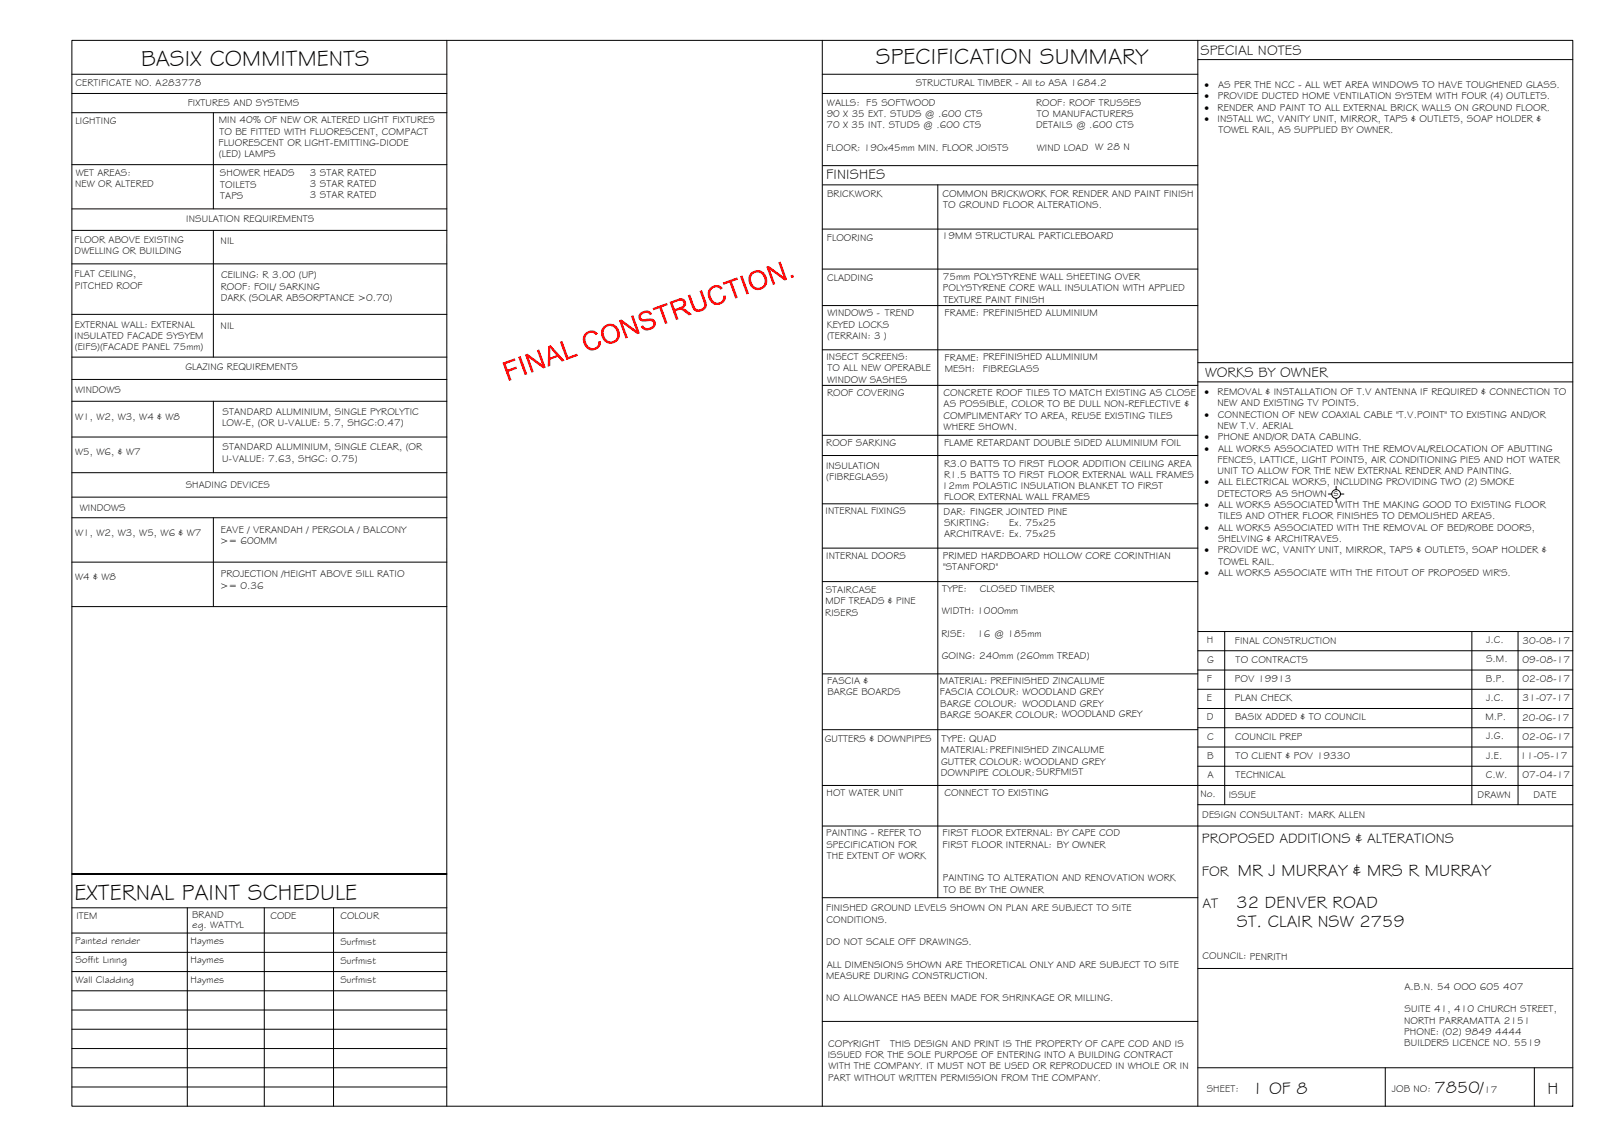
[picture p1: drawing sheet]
<svg xmlns="http://www.w3.org/2000/svg" width="420mm" height="297mm" viewBox="0 0 420 297" stroke-linecap="round" stroke-linejoin="round" font-family="sans-serif">
<defs><g id="words">
<g font-size="5.9">
<text x="36.7" y="17.2">BASIX COMMITMENTS</text>
<text x="227.6" y="16.8">SPECIFICATION SUMMARY</text>
<text x="19.4" y="233.8">EXTERNAL PAINT SCHEDULE</text>
</g>
<g font-size="4.5">
<text x="321.7" y="227.6">MR J MURRAY &amp; MRS R MURRAY</text>
<text x="321.3" y="235.9">32 DENVER ROAD</text>
<text x="321.4" y="240.9">ST. CLAIR NSW 2759</text>
<text x="325.3" y="284.2">1 OF 8</text>
<text x="372.7" y="284.1">7850/</text>
<text x="402.1" y="284.2">H</text>
</g>
<g font-size="3.7">
<text x="311.9" y="14.3">SPECIAL NOTES</text>
<text x="214.7" y="46.6">FINISHES</text>
<text x="313.1" y="98.1">WORKS BY OWNER</text>
<text x="312.3" y="219.2">PROPOSED ADDITIONS &amp; ALTERATIONS</text>
<text x="312.3" y="227.5">FOR</text>
<text x="312.4" y="235.9">AT</text>
</g>
<g font-size="2.6">
<text x="19.6" y="22.5">CERTIFICATE NO. A283778</text>
<text x="237.9" y="22.4">STRUCTURAL TIMBER - All to ASA 1684.2</text>
<text x="313" y="22.9">·</text>
<text x="316.5" y="22.9">AS PER THE NCC - ALL WET AREA WINDOWS TO HAVE TOUGHENED GLASS.</text>
<text x="48.8" y="27.5">FIXTURES AND SYSTEMS</text>
<text x="214.9" y="27.4">WALLS: F5 SOFTWOOD</text>
<text x="269.2" y="27.4">ROOF: ROOF TRUSSES</text>
<text x="313" y="25.8">·</text>
<text x="313" y="28.8">·</text>
<text x="316.4" y="28.8">RENDER AND PAINT TO ALL EXTERNAL BRICK WALLS ON GROUND FLOOR.</text>
<text x="316.4" y="25.8">PROVIDE DUCTED HOME VENTILATION SYSTEM WITH FOUR (4) OUTLETS.</text>
<text x="19.6" y="32.2">LIGHTING</text>
<text x="56.8" y="32">MIN 40% OF NEW OR ALTERED LIGHT FIXTURES</text>
<text x="57" y="35">TO BE FITTED WITH FLUORESCENT, COMPACT</text>
<text x="214.8" y="33.3">70 X 35 INT. STUDS @ .600 CTS</text>
<text x="214.8" y="30.4">90 X 35 EXT. STUDS @ .600 CTS</text>
<text x="269.2" y="33.3">DETAILS @ .600 CTS</text>
<text x="269.4" y="30.4">TO MANUFACTURERS</text>
<text x="313" y="31.7">·</text>
<text x="316.3" y="31.7">INSTALL WC, VANITY UNIT, MIRROR, TAPS &amp; OUTLETS, SOAP HOLDER &amp;</text>
<text x="316.6" y="34.6">TOWEL RAIL, AS SUPPLIED BY OWNER.</text>
<text x="56.8" y="37.9">FLUORESCENT OR LIGHT-EMITTING-DIODE</text>
<text x="56.9" y="40.8">(LED) LAMPS</text>
<text x="214.7" y="39.2">FLOOR: 190x45mm MIN. FLOOR JOISTS</text>
<text x="269.4" y="39.2">WIND LOAD W 28 N</text>
<text x="19.7" y="45.8">WET AREAS:</text>
<text x="57.2" y="45.8">SHOWER HEADS</text>
<text x="80.5" y="45.6">3 STAR RATED</text>
<text x="19.5" y="48.7">NEW OR ALTERED</text>
<text x="57.2" y="48.7">TOILETS</text>
<text x="57.2" y="51.7">TAPS</text>
<text x="80.5" y="48.6">3 STAR RATED</text>
<text x="80.5" y="51.5">3 STAR RATED</text>
<text x="214.9" y="51.2">BRICKWORK</text>
<text x="244.9" y="51.2">COMMON BRICKWORK FOR RENDER AND PAINT FINISH</text>
<text x="48.4" y="57.8">INSULATION REQUIREMENTS</text>
<text x="245" y="54.1">TO GROUND FLOOR ALTERATIONS.</text>
<text x="19.4" y="63.2">FLOOR ABOVE EXISTING</text>
<text x="57.3" y="63.4">NIL</text>
<text x="214.8" y="62.7">FLOORING</text>
<text x="244.8" y="62.2">19MM STRUCTURAL PARTICLEBOARD</text>
<text x="19.4" y="66.1">DWELLING OR BUILDING</text>
<text x="19.4" y="72.1">FLAT CEILING,</text>
<text x="19.4" y="75">PITCHED ROOF</text>
<text x="57.3" y="75.2">ROOF: FOIL/ SARKING</text>
<text x="57.4" y="72.3">CEILING: R 3.00 (UP)</text>
<text x="214.9" y="73.1">CLADDING</text>
<text x="245" y="72.8">75mm POLYSTYRENE WALL SHEETING OVER</text>
<text x="245" y="75.7">POLYSTYRENE CORE WALL INSULATION WITH APPLIED</text>
<text x="57.3" y="78.2">DARK (SOLAR ABSORPTANCE &gt;0.70)</text>
<text x="215" y="82.2">WINDOWS - TREND</text>
<text x="245.2" y="78.6">TEXTURE PAINT FINISH</text>
<text x="245.5" y="82.2">FRAME: PREFINISHED ALUMINIUM</text>
<text x="19.4" y="88.2">INSULATED FACADE SYSYEM</text>
<text x="19.4" y="85.2">EXTERNAL WALL: EXTERNAL</text>
<text x="57.3" y="85.4">NIL</text>
<text x="214.8" y="85.1">KEYED LOCKS</text>
<text x="214.9" y="88.1">(TERRAIN: 3 )</text>
<text x="19.4" y="91.1">(EIFS)(FACADE PANEL 75mm)</text>
<text x="214.7" y="93.6">INSECT SCREENS:</text>
<text x="245.5" y="93.7">FRAME: PREFINISHED ALUMINIUM</text>
<text x="48.2" y="96.2">GLAZING REQUIREMENTS</text>
<text x="214.9" y="99.5">WINDOW SASHES</text>
<text x="215" y="96.5">TO ALL NEW OPERABLE</text>
<text x="245.5" y="96.7">MESH:</text>
<text x="255.4" y="96.6">FIBREGLASS</text>
<text x="19.5" y="102.1">WINDOWS</text>
<text x="57.8" y="107.7">STANDARD ALUMINIUM, SINGLE PYROLYTIC</text>
<text x="214.9" y="102.9">ROOF COVERING</text>
<text x="245.1" y="102.9">CONCRETE ROOF TILES TO MATCH EXISTING AS CLOSE</text>
<text x="245.2" y="105.9">AS POSSIBLE, COLOR TO BE DULL NON-REFLECTIVE &amp;</text>
<text x="313" y="102.7">·</text>
<text x="316.4" y="102.7">REMOVAL &amp; INSTALLATION OF T.V ANTENNA IF REQUIRED &amp; CONNECTION TO</text>
<text x="316.4" y="105.6">NEW AND EXISTING TV POINTS.</text>
<text x="19.5" y="109">W1, W2, W3, W4 &amp; W8</text>
<text x="57.7" y="110.7">LOW-E, (OR U-VALUE: 5.7, SHGC:0.47)</text>
<text x="245.1" y="108.8">COMPLIMENTARY TO AREA, REUSE EXISTING TILES</text>
<text x="245.2" y="111.8">WHERE SHOWN.</text>
<text x="313" y="108.6">·</text>
<text x="316.4" y="111.5">NEW T.V. AERIAL</text>
<text x="316.5" y="108.6">CONNECTION OF NEW COAXIAL CABLE &quot;T.V.POINT&quot; TO EXISTING AND/OR</text>
<text x="19.5" y="118.3">W5, W6, &amp; W7</text>
<text x="57.7" y="119.9">U-VALUE: 7.63, SHGC: 0.75)</text>
<text x="57.8" y="117">STANDARD ALUMINIUM, SINGLE CLEAR, (OR</text>
<text x="214.7" y="115.9">ROOF SARKING</text>
<text x="245.3" y="116">FLAME RETARDANT DOUBLE SIDED ALUMINIUM FOIL</text>
<text x="313" y="114.4">·</text>
<text x="313" y="117.4">·</text>
<text x="316.4" y="114.4">PHONE AND/OR DATA CABLING.</text>
<text x="316.5" y="117.4">ALL WORKS ASSOCIATED WITH THE REMOVAL/RELOCATION OF ABUTTING</text>
<text x="214.6" y="121.9">INSULATION</text>
<text x="214.7" y="124.9">(FIBREGLASS)</text>
<text x="245.3" y="121.2">R3.0 BATTS TO FIRST FLOOR ADDITION CEILING AREA</text>
<text x="245.3" y="124.2">R1.5 BATTS TO FIRST FLOOR EXTERNAL WALL FRAMES</text>
<text x="316.4" y="120.3">FENCES, LATTICE, LIGHT POINTS, AIR CONDITIONING PIES AND HOT WATER</text>
<text x="316.4" y="123.2">UNIT TO ALLOW FOR THE NEW EXTERNAL RENDER AND PAINTING.</text>
<text x="48.3" y="126.8">SHADING DEVICES</text>
<text x="244.8" y="127.1">12mm POLASTIC INSULATION BLANKET TO FIRST</text>
<text x="245.3" y="130">FLOOR EXTERNAL WALL FRAMES</text>
<text x="313" y="126.2">·</text>
<text x="316.4" y="129.1">DETECTORS AS SHOWN s</text>
<text x="316.5" y="126.2">ALL ELECTRICAL WORKS, INCLUDING PROVIDING TWO (2) SMOKE</text>
<text x="20.7" y="132.7">WINDOWS</text>
<text x="214.5" y="133.6">INTERNAL FIXINGS</text>
<text x="245.2" y="133.7">DAR: FINGER JOINTED PINE</text>
<text x="245.3" y="136.7">SKIRTING:</text>
<text x="262.3" y="136.7">Ex. 75x25</text>
<text x="313" y="132">·</text>
<text x="313" y="137.9">·</text>
<text x="316.5" y="132">ALL WORKS ASSOCIATED WITH THE MAKING GOOD TO EXISTING FLOOR</text>
<text x="316.5" y="137.9">ALL WORKS ASSOCIATED WITH THE REMOVAL OF BED/ROBE DOORS,</text>
<text x="316.6" y="135">TILES AND OTHER FLOOR FINISHES TO DEMOLISHED AREAS.</text>
<text x="19.5" y="139.3">W1, W2, W3, W5, W6 &amp; W7</text>
<text x="57.2" y="141.4">&gt;= 600MM</text>
<text x="57.3" y="138.5">EAVE / VERANDAH / PERGOLA / BALCONY</text>
<text x="245.3" y="139.6">ARCHITRAVE: Ex. 75x25</text>
<text x="313" y="143.8">·</text>
<text x="316.4" y="143.8">PROVIDE WC, VANITY UNIT, MIRROR, TAPS &amp; OUTLETS, SOAP HOLDER &amp;</text>
<text x="316.5" y="140.9">SHELVING &amp; ARCHITRAVES.</text>
<text x="214.7" y="145.3">INTERNAL DOORS</text>
<text x="245" y="145.2">PRIMED HARDBOARD HOLLOW CORE CORINTHIAN</text>
<text x="245" y="148.2">&quot;STANFORD&quot;</text>
<text x="313" y="149.7">·</text>
<text x="316.5" y="149.7">ALL WORKS ASSOCIATE WITH THE FITOUT OF PROPOSED WIR'S.</text>
<text x="316.6" y="146.7">TOWEL RAIL.</text>
<text x="19.5" y="150.8">W4 &amp; W8</text>
<text x="57.2" y="153">&gt;= 0.36</text>
<text x="57.4" y="150.1">PROJECTION /HEIGHT ABOVE SILL RATIO</text>
<text x="214.6" y="154.2">STAIRCASE</text>
<text x="244.8" y="153.7">TYPE:</text>
<text x="254.6" y="153.7">CLOSED TIMBER</text>
<text x="214.4" y="160">RISERS</text>
<text x="214.5" y="157.1">MDF TREADS &amp; PINE</text>
<text x="244.8" y="159.6">WIDTH: 1000mm</text>
<text x="244.6" y="165.4">RISE:</text>
<text x="253.9" y="165.4">16 @ 185mm</text>
<text x="313.6" y="167.2">H</text>
<text x="320.9" y="167.2">FINAL CONSTRUCTION</text>
<text x="386.2" y="167.1">J.C.</text>
<text x="395.6" y="167.3">30-08-17</text>
<text x="244.7" y="171.3">GOING: 240mm (260mm TREAD)</text>
<text x="313.7" y="172.2">G</text>
<text x="321.1" y="172.2">TO CONTRACTS</text>
<text x="386.1" y="172.1">S.M.</text>
<text x="395.6" y="172.3">09-08-17</text>
<text x="214.9" y="177.8">FASCIA &amp;</text>
<text x="244.2" y="177.8">MATERIAL: PREFINISHED ZINCALUME</text>
<text x="313.6" y="177.2">F</text>
<text x="320.9" y="177.2">POV 19913</text>
<text x="386.1" y="177.1">B.P.</text>
<text x="395.6" y="177.3">02-08-17</text>
<text x="215" y="180.7">BARGE BOARDS</text>
<text x="244.2" y="180.7">FASCIA COLOUR: WOODLAND GREY</text>
<text x="244.3" y="183.6">BARGE COLOUR: WOODLAND GREY</text>
<text x="313.6" y="182.2">E</text>
<text x="320.9" y="182.2">PLAN CHECK</text>
<text x="386.2" y="182.2">J.C.</text>
<text x="395.6" y="182.3">31-07-17</text>
<text x="244.3" y="186.6">BARGE SOAKER COLOUR: WOODLAND GREY</text>
<text x="313.6" y="187.2">D</text>
<text x="320.9" y="187.2">BASIX ADDED &amp; TO COUNCIL</text>
<text x="386" y="187.1">M.P.</text>
<text x="395.5" y="187.3">20-06-17</text>
<text x="214.3" y="192.7">GUTTERS &amp; DOWNPIPES</text>
<text x="244.5" y="195.8">MATERIAL:PREFINISHED ZINCALUME</text>
<text x="244.7" y="192.9">TYPE: QUAD</text>
<text x="313.7" y="197.2">B</text>
<text x="313.7" y="192.2">C</text>
<text x="321" y="192.2">COUNCIL PREP</text>
<text x="321.1" y="197.2">TO CLIENT &amp; POV 19330</text>
<text x="386.2" y="197.1">J.E.</text>
<text x="386.2" y="192.1">J.G.</text>
<text x="395" y="197.3">11-05-17</text>
<text x="395.6" y="192.3">02-06-17</text>
<text x="244.5" y="201.7">DOWNPIPE COLOUR:SURFMIST</text>
<text x="244.5" y="198.7">GUTTER COLOUR: WOODLAND GREY</text>
<text x="313.7" y="202.2">A</text>
<text x="321.1" y="202.2">TECHNICAL</text>
<text x="386.1" y="202.2">C.W.</text>
<text x="395.6" y="202.3">07-04-17</text>
<text x="214.8" y="206.8">HOT WATER UNIT</text>
<text x="245.4" y="207">CONNECT TO EXISTING</text>
<text x="311.9" y="207.1">No.</text>
<text x="319.3" y="207.3">ISSUE</text>
<text x="383.9" y="207.5">DRAWN</text>
<text x="398.5" y="207.4">DATE</text>
<text x="312.4" y="212.6">DESIGN CONSULTANT: MARK ALLEN</text>
<text x="214.7" y="217.3">PAINTING - REFER TO</text>
<text x="214.7" y="220.3">SPECIFICATION FOR</text>
<text x="244.9" y="217.3">FIRST FLOOR EXTERNAL: BY CAPE COD</text>
<text x="244.9" y="220.3">FIRST FLOOR INTERNAL: BY OWNER</text>
<text x="214.8" y="223.2">THE EXTENT OF WORK</text>
<text x="245" y="229">PAINTING TO ALTERATION AND RENOVATION WORK</text>
<text x="245.1" y="232">TO BE BY THE OWNER</text>
<text x="19.8" y="238.9">ITEM</text>
<text x="49.9" y="238.6">BRAND</text>
<text x="70.3" y="238.9">CODE</text>
<text x="88.5" y="238.8">COLOUR</text>
<text x="214.7" y="236.8">FINISHED GROUND LEVELS SHOWN ON PLAN ARE SUBJECT TO SITE</text>
<text x="214.8" y="239.7">CONDITIONS.</text>
<text x="19.5" y="245.4">Painted render</text>
<text x="49.5" y="245.4">Haymes</text>
<text x="50" y="241.1">eg. WATTYL</text>
<text x="88.4" y="245.5">Surfmist</text>
<text x="214.7" y="245.6">DO NOT SCALE OFF DRAWINGS.</text>
<text x="19.6" y="250.4">Soffit Lining</text>
<text x="49.5" y="250.4">Haymes</text>
<text x="88.4" y="250.5">Surfmist</text>
<text x="214.8" y="251.5">ALL DIMENSIONS SHOWN ARE THEORETICAL ONLY AND ARE SUBJECT TO SITE</text>
<text x="312.5" y="249.3">COUNCIL: PENRITH</text>
<text x="19.6" y="255.4">Wall Cladding</text>
<text x="49.5" y="255.4">Haymes</text>
<text x="88.4" y="255.5">Surfmist</text>
<text x="214.7" y="254.4">MEASURE DURING CONSTRUCTION.</text>
<text x="364.9" y="257.3">A.B.N. 54 OOO 605 407</text>
<text x="214.7" y="260.3">NO ALLOWANCE HAS BEEN MADE FOR SHRINKAGE OR MILLING.</text>
<text x="364.9" y="263.1">SUITE 41, 410 CHURCH STREET,</text>
<text x="364.8" y="266">NORTH PARRAMATTA 2151</text>
<text x="364.9" y="269">PHONE: (02) 9849 4444</text>
<text x="215.1" y="274.9">ISSUED FOR THE SOLE PURPOSE OF ENTERING INTO A BUILDING CONTRACT</text>
<text x="215.2" y="272">COPYRIGHT</text>
<text x="231.3" y="272">THIS DESIGN AND PRINT IS THE PROPERTY OF CAPE COD AND IS</text>
<text x="364.9" y="271.9">BUILDERS LICENCE NO. 5519</text>
<text x="215.2" y="280.8">PART WITHOUT WRITTEN PERMISSION FROM THE COMPANY.</text>
<text x="215.3" y="277.9">WITH THE COMPANY. IT MUST NOT BE USED OR REPRODUCED IN WHOLE OR IN</text>
<text x="313.6" y="283.8">SHEET:</text>
<text x="361.7" y="283.9">JOB NO:</text>
<text x="385.6" y="284.1">17</text>
</g>
</g></defs>
<!-- layer: BORDER -->
<g fill="none" stroke="#000" stroke-width=".26">
<path d="M18.7 10.5h390v277h-390zM116.1 10.5v277M213.7 19.3h97.5M213.7 10.5v277M311.2 15.5h97.5M311.2 10.5v277M213.7 24.3h97.5M213.7 59.5h97.5M213.8 48h97.4M213.8 43h97.4M243.7 48v185.3M213.7 79.4h97.5"/>
<path d="M213.7 69.9h97.5M213.7 90.9h97.5M311.2 94.2h97.5M311.2 99.2h97.5M213.7 113.1h97.5M213.7 100.2h97.5M213.7 118.4h97.5M213.7 130.9h97.5M213.7 142.4h97.5M213.7 151.1h97.5M213.7 175.1h97.5M311.2 179.1h97.5"/>
<path d="M311.2 174.1h97.5M311.2 169.1h97.5M311.2 164.1h97.5M318.2 164.1v45M382.4 164.1v45M394.4 164.1v45M213.7 189.6h97.5M311.2 199.1h97.5M311.2 194.1h97.5M311.2 189.1h97.5M311.2 184.1h97.5M213.7 204.1h195"/>
<path d="M213.7 214.7h195M311.2 209.1h97.5M18.7 235.9h97.4M48.7 235.9v51.6M68.7 235.9v51.6M86.7 235.9v51.6M116.1 227.1h-97.4h97.4M213.7 233.3h97.5M18.7 242.5h97.4M18.7 247.5h97.4M18.7 252.5h97.4M18.7 257.5h97.4"/>
<path d="M311.2 251.7h97.5M18.7 277.5h97.4M18.7 262.5h97.4M18.7 267.5h97.4M18.7 272.5h97.4M213.7 265.4h97.5M311.2 277.5h97.5M359.9 277.5v10M398.7 277.5v10M18.7 282.5h97.4"/>
</g>
<!-- layer: BASIX -->
<g fill="none" stroke="#000" stroke-width=".26">
<path d="M18.7 19.3h97.4M18.7 24.3h97.4M18.7 29.3h97.4M55.4 29.3v25M18.7 42.8h97.4M18.7 54.3h97.4M18.7 59.9h97.4M55.4 59.9v32.9M18.7 68.6h97.4M18.7 81.7h97.4M18.7 98.6h97.4M18.7 92.8h97.4"/>
<path d="M18.7 113.6h97.4M18.7 104.3h97.4M55.4 104.3v18.5M18.7 129.2h97.4M18.7 134.5h97.4M18.7 122.8h97.4M55.4 134.5v23.1M18.7 146.1h97.4M18.7 157.6h97.4"/>
</g>
<!-- layer: SERVICES -->
<g fill="none" stroke="#000" stroke-width=".26">
<path d="M345.2 128.4h.9M347.2 126.4v.9M347.2 129.5v1.1M348.3 128.4h.9"/>
<circle cx="347.2" cy="128.4" r="1.13"/>
</g>
<!-- layer: Stamp - Final Construction -->
<g fill="#f00">
<path d="M130.6 94.3l3.1-1.2 .2 .6-2.5 .9 .5 1.5 2.2-.8 .2 .5-2.2 .8 .8 2.2-.6 .2z"/>
<path d="M134.6 92.8l.7-.2 1.7 4.7-.6 .2z"/>
<path d="M136.4 92.2l.6-.3 3.9 2.8-1.4-3.7 .6-.2 1.7 4.7-.6 .3-3.8-2.8 1.3 3.6-.6 .3z"/>
<path d="M145.5 88.9l.6-.3 1.5 4.2 2.3-.9 .2 .6-2.9 1z"/>
<path d="M152.1 86.6l.6-.4 .9-.3 .9 .1 .6 .5 .2 .2-.5 .4-.9-.6-1.1 .2-.6 .7-.1 .9 .5 1.4 .6 .6 .6 .2 .7-.1 .6-.3 .3-.6 .1-.8 .6-.1-.1 1.2-.7 .8-.8 .4-.9 .1-.7-.2-.6-.6-.6-.9-.3-1.1 .2-1.1z"/>
<path d="M160.8 83.3l.7-.3 3.8 2.8-1.4-3.7 .6-.2 1.8 4.7-.7 .2-3.8-2.8 1.3 3.7-.6 .3z"/>
<path d="M166.3 81.4l.8-.5 1.1-.2 .8 .3 .4 .6-.5 .3-.4-.4-.6-.2-.9 .3-.4 .4a.73 .73 0 0 0 .2 .9 .73 .73 0 0 0 .9 0l1.6-.1 .8 .4 .3 1.1-.6 1-.7 .4-1 .2-.8-.2-.5-.4-.3-.5 .6-.3 .7 .7 1.3-.2 .6-.5 .1-.5-.2-.3-.4-.2-2.2 .1-.6-.2-.4-.5-.1-.5z"/>
<path d="M169.6 80.1l3.7-1.4 .2 .6-1.6 .6 1.5 4.1-.6 .2-1.5-4.1-1.5 .5z"/>
<path d="M178.7 76.8l.6-.3 1.4 3.6 .6 .3 .7-.1 .7-.4 .3-.5-1.2-3.8 .6-.2 1.2 3.3v.7l-.2 .7-.7 .6-.9 .3-1.2-.2-.7-.7z"/>
<path d="M184.5 74.8l1-.6 1-.1 .7 .2 .5 .5-.5 .5-.8-.6-1.1 .2-.6 .6-.1 .9 .6 1.6 .3 .4 .8 .3 1.2-.4 .4-.7v-.7l.7-.1-.2 1.2-.5 .7-.8 .4-1 .2-.7-.2-.8-.7-.5-.9-.2-1.1 .2-1z"/>
<path d="M187.8 73.4l3.7-1.3 .2 .6-1.5 .5 1.5 4.2-.6 .2-1.5-4.2-1.6 .6z"/>
<path d="M192.3 71.8l.6-.2 1.7 4.7-.6 .2z"/>
<path d="M199.1 69.3l.7-.2 3.8 2.8-1.4-3.7 .6-.2 1.7 4.7-.6 .2-3.8-2.8 1.3 3.7-.6 .2z"/>
<path d="M205.4 71.6l.7-.2 .2 .6-.7 .3z"/>
<path d="M142.4 90l.7-.3 3.6 4-.7 .3-1.1-1.3-1.9 .8v1.6l-.7 .2zM142.9 90.3l.1 2.6 1.6-.6z"/>
<path d="M156.8 84.9l.8-.5 .9-.3 .9 .2 .9 .6 .5 .8 .3 1-.1 1-.6 .9-1 .6-1 .1-.7-.2-.8-.6-.5-.8-.2-1 .1-1.1zM157.3 85.2l-.4 .7-.1 .5 .6 1.6 1.1 .7 1.3-.3 .4-.4 .2-.8-.1-1-.4-.8-.4-.4-.8-.3-.8 .2z"/>
<path d="M174 78.5l2.6-1 1 .2 .5 .6 .2 .8-.3 .5-.7 .6 .9 .2 1.6 1.3-.8 .3-2.1-1.5-1.4 .4 .8 2-.6 .3zM174.8 78.8l.6 1.5 1.7-.6 .5-.6-.2-.7-.4-.3z"/>
<path d="M195 71l.9-.6 .8-.2 1.1 .2 .6 .4 .6 .8 .4 1.2-.1 .7-.5 1-.8 .6-1 .3-.7-.1-.8-.5-.8-1-.2-1v-.9zM195.6 71.3l-.4 .5-.1 .8 .3 1 .4 .6 1 .6 .7-.1 .7-.3 .4-.6 .1-.8-.2-.9-.4-.7-1.1-.6-.8 .1z"/>
</g>
<use href="#words"/>
</svg>
